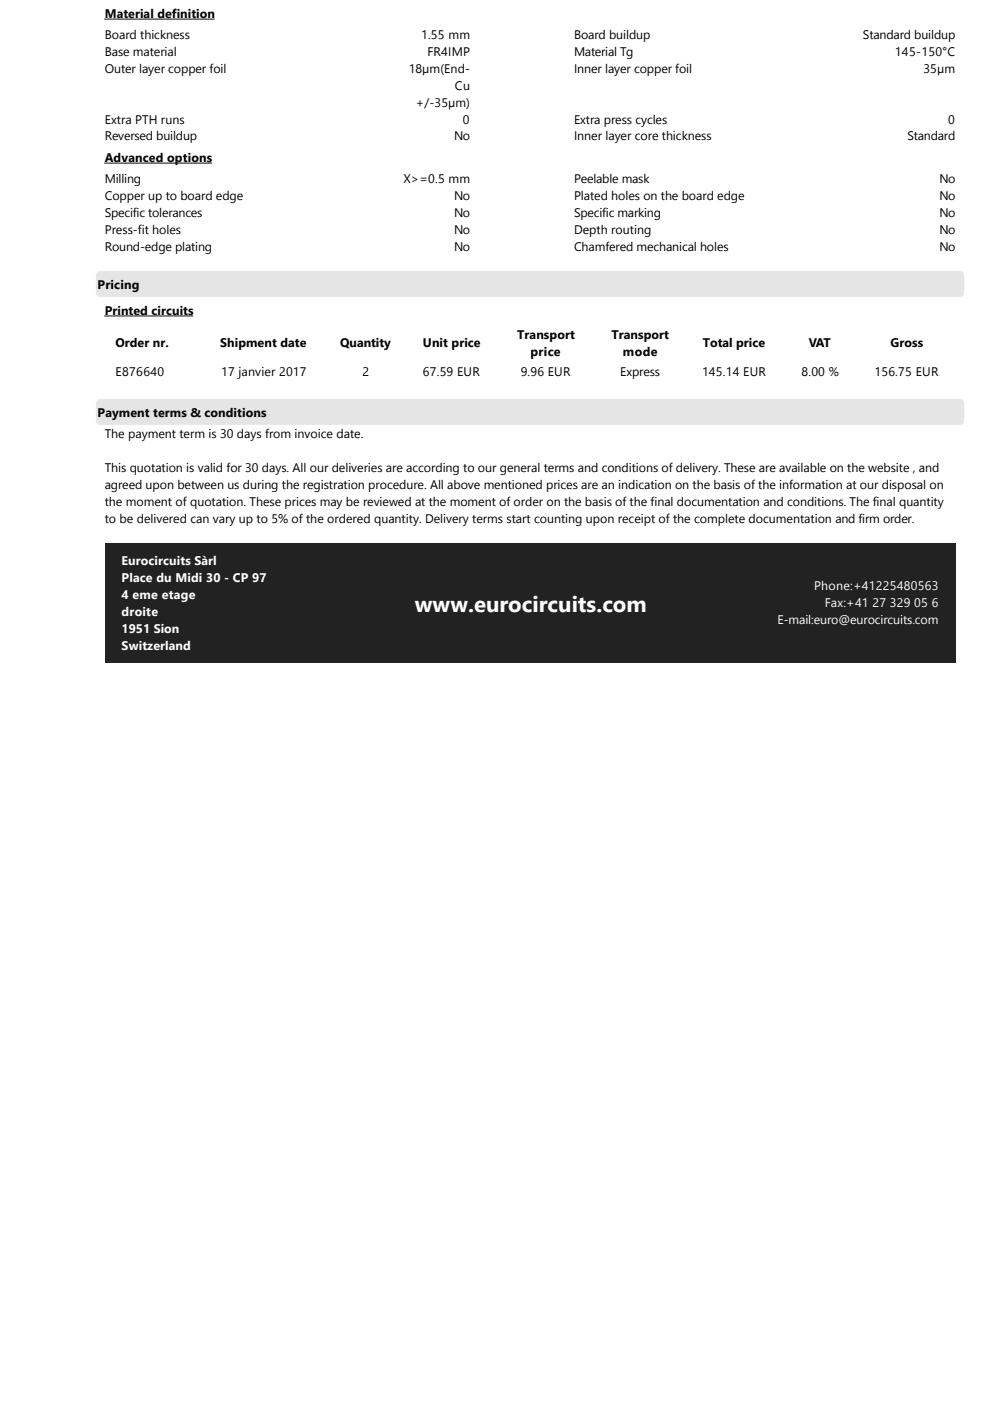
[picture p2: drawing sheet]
<svg xmlns="http://www.w3.org/2000/svg" width="210mm" height="297mm" viewBox="0 0 210 297" stroke-linecap="round" stroke-linejoin="round" font-family="sans-serif">
<defs><g id="words">
<text font-size="4.7" fill="#fff" x="88" y="129.7">www.eurocircuits.com</text>
<g font-size="2.6">
<text x="22.2" y="3.8">Material definition</text>
<text x="22.2" y="8.3">Board thickness</text>
<text x="22.2" y="11.9">Base material</text>
<text x="89.3" y="8.3">1.55 mm</text>
<text x="90.6" y="11.9">FR4IMP</text>
<text x="121.7" y="8.3">Board buildup</text>
<text x="121.7" y="11.9">Material Tg</text>
<text x="183" y="8.3">Standard buildup</text>
<text x="189.7" y="11.9">145‐150°C</text>
<text x="22.2" y="15.5">Outer layer copper foil</text>
<text x="86.7" y="15.5">18µm﴾End‐</text>
<text x="121.7" y="15.5">Inner layer copper foil</text>
<text x="195.8" y="15.5">35µm</text>
<text x="88.2" y="22.6">+/‐35µm﴿</text>
<text x="96.5" y="19">Cu</text>
<text x="22.2" y="26.2">Extra PTH runs</text>
<text x="22.2" y="29.8">Reversed buildup</text>
<text x="96.3" y="29.8">No</text>
<text x="98.2" y="26.2">0</text>
<text x="121.7" y="26.2">Extra press cycles</text>
<text x="121.7" y="29.8">Inner layer core thickness</text>
<text x="192.4" y="29.8">Standard</text>
<text x="201" y="26.2">0</text>
<text x="22.2" y="34.3">Advanced options</text>
<text x="22.2" y="38.8">Milling</text>
<text x="85.5" y="38.8">X&gt;=0.5 mm</text>
<text x="121.7" y="38.8">Peelable mask</text>
<text x="199.2" y="38.8">No</text>
<text x="22.2" y="42.4">Copper up to board edge</text>
<text x="22.2" y="46">Specific tolerances</text>
<text x="96.3" y="42.4">No</text>
<text x="96.3" y="46">No</text>
<text x="121.7" y="42.4">Plated holes on the board edge</text>
<text x="121.7" y="46">Specific marking</text>
<text x="199.2" y="42.4">No</text>
<text x="199.2" y="46">No</text>
<text x="22.2" y="49.6">Press‐fit holes</text>
<text x="22.2" y="53.1">Round‐edge plating</text>
<text x="96.3" y="49.6">No</text>
<text x="96.3" y="53.1">No</text>
<text x="121.7" y="49.6">Depth routing</text>
<text x="121.7" y="53.1">Chamfered mechanical holes</text>
<text x="199.2" y="49.6">No</text>
<text x="199.2" y="53.1">No</text>
<text x="20.7" y="61.2">Pricing</text>
<text x="22.2" y="66.7">Printed circuits</text>
<text x="109.6" y="71.8">Transport</text>
<text x="129.6" y="71.8">Transport</text>
<text x="24.5" y="73.5">Order nr.</text>
<text x="46.7" y="73.5">Shipment date</text>
<text x="72.1" y="73.5">Quantity</text>
<text x="89.7" y="73.5">Unit price</text>
<text x="112.5" y="75.4">price</text>
<text x="132.1" y="75.4">mode</text>
<text x="149" y="73.5">Total price</text>
<text x="171.5" y="73.5">VAT</text>
<text x="188.8" y="73.5">Gross</text>
<text x="24.5" y="79.7">E876640</text>
<text x="46.9" y="79.7">17 janvier 2017</text>
<text x="76.9" y="79.7">2</text>
<text x="89.7" y="79.7">67.59 EUR</text>
<text x="110.4" y="79.7">9.96 EUR</text>
<text x="131.5" y="79.7">Express</text>
<text x="148.8" y="79.7">145.14 EUR</text>
<text x="170" y="79.7">8.00 %</text>
<text x="185.4" y="79.7">156.75 EUR</text>
<text x="20.7" y="88.4">Payment terms &amp; conditions</text>
<text x="22.2" y="92.9">The payment term is 30 days from invoice date.</text>
<text x="22.2" y="100.1">This quotation is valid for 30 days. All our deliveries are according to our general terms and conditions of delivery. These are available on the website , and</text>
<text x="22.2" y="103.6">agreed upon between us during the registration procedure. All above mentioned prices are an indication on the basis of the information at our disposal on</text>
<text x="22.2" y="107.2">the moment of quotation. These prices may be reviewed at the moment of order on the basis of the final documentation and conditions. The final quantity</text>
<text x="22.2" y="110.8">to be delivered can vary up to 5% of the ordered quantity. Delivery terms start counting upon receipt of the complete documentation and firm order.</text>
</g>
<g font-size="2.6" fill="#fff">
<text x="25.8" y="119.9">Eurocircuits Sàrl</text>
<text x="25.8" y="123.4">Place du Midi 30 ‐ CP 97</text>
<text x="172.6" y="125.1">Phone:+41225480563</text>
<text x="25.8" y="127">4 eme etage</text>
<text x="25.8" y="130.6">droite</text>
<text x="174.9" y="128.7">Fax:+41 27 329 05 6</text>
<text x="25.8" y="134.2">1951 Sion</text>
<text x="25.8" y="137.8">Switzerland</text>
<text x="164.9" y="132.3">E‐mail:euro@eurocircuits.com</text>
</g>
</g></defs>
<g fill="#e5e5e5">
<path d="M20.6 57.8l.7-.3h182.2a.94 .94 0 0 1 .9 .9v3.6a.94 .94 0 0 1-.9 .9h-182.2a.94 .94 0 0 1-1-.9v-3.6z" fill-rule="evenodd"/>
<path d="M20.6 84.9l.7-.3h182.2a.94 .94 0 0 1 .9 1v3.5a.94 .94 0 0 1-.9 1h-182.2a.94 .94 0 0 1-1-1v-3.5z" fill-rule="evenodd"/>
</g>
<path d="M22.2 115.1h180.4v25.3h-180.4z" fill-rule="evenodd" fill="#222"/>
<path d="M22.2 4.1h23.2M22.2 34.6h22.6M22.2 67h18.7" fill="none" stroke="#000" stroke-width=".21"/>
<use href="#words"/>
</svg>
